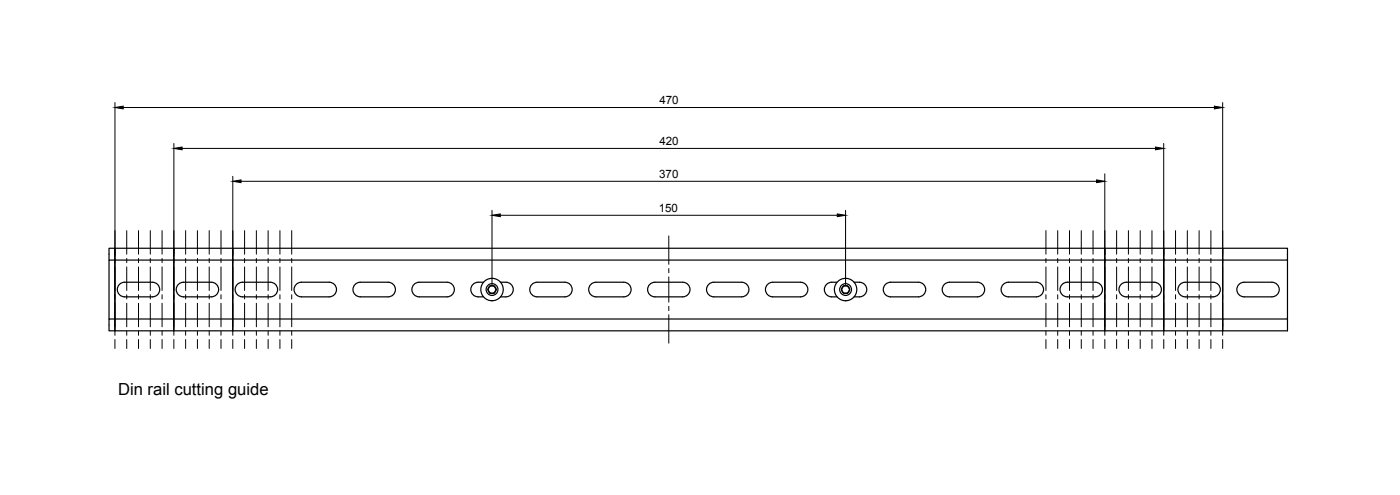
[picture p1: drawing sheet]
<svg xmlns="http://www.w3.org/2000/svg" width="594mm" height="210mm" viewBox="0 0 594 210" stroke-linecap="round" stroke-linejoin="round" font-family="sans-serif">
<defs><g id="words">
<text font-size="7.1" x="50.1" y="167.8">Din rail cutting guide</text>
<g font-size="4.9">
<text x="279.8" y="44.1">470</text>
<text x="279.8" y="61.5">420</text>
<text x="279.7" y="75.5">370</text>
<text x="279.5" y="89.9">150</text>
</g>
</g></defs>
<!-- layer: Layer 1 -->
<g fill="none" stroke="#000" stroke-width=".51">
<path d="M64.6 119.7h-11.7a3.1 3.1 0 0 0-3.1 3.1 3.1 3.1 0 0 0 3.1 3.1h11.7M64.7 119.7a3.1 3.1 0 0 1 3.1 3.1 3.1 3.1 0 0 1-3.1 3.1M205.2 119.7a4.2 4.2 0 0 0-5.1 1.8 3.1 3.1 0 0 0 2.8 4.4h2.3M212.4 119.7a4.2 4.2 0 0 1 5.1 1.8 3.1 3.1 0 0 1-2.8 4.4h-2.3M355.2 119.7a4.2 4.2 0 0 0-5.1 1.8 3.1 3.1 0 0 0 2.8 4.4h2.3M362.4 119.7a4.2 4.2 0 0 1 5 1.8 3.1 3.1 0 0 1-2.7 4.4h-2.3M468.8 107.8v32.6h25v-5.1h25v-25h27.5v-5h-27.5v30h27.5v-25M468.8 107.8v-2.5h25v5h-25v25h-370.1v5.1h-24.9v-35.1h24.9v5h-49.9v25h-2.5v5.1h2.5v-35.1h-2.5v5M468.8 107.8v-2.5h-370.1v35.1h370.1v-5.1h25v-25h25v-5h-25v35.1h52.5v-5.1M468.8 107.8v2.5h-370.1v25h-49.9v5.1h25v-35.1h-25v5h-2.5v25M527.9 119.7h11.8a3.1 3.1 0 0 1 3.1 3.1 3.1 3.1 0 0 1-3.1 3.1h-11.8M527.9 119.7a3.1 3.1 0 0 0-3.1 3.1 3.1 3.1 0 0 0 3.1 3.1"/>
<path d="M75.9 120.4l2-.7h11.8a3.1 3.1 0 0 1 3.1 3.1 3.1 3.1 0 0 1-3.1 3.1h-11.8a3.1 3.1 0 0 1-3-2 3.1 3.1 0 0 1 1-3.5zM100.9 120.4l2-.7h11.8a3.1 3.1 0 0 1 3.1 3.1 3.1 3.1 0 0 1-3.1 3.1h-11.8a3.1 3.1 0 0 1-3-2 3.1 3.1 0 0 1 1-3.5zM125.9 120.4l2-.7h11.8a3.1 3.1 0 0 1 3.1 3.1 3.1 3.1 0 0 1-3.1 3.1h-11.8a3.1 3.1 0 0 1-3-2 3.1 3.1 0 0 1 1-3.5zM150.9 120.4l2-.7h11.8a3.1 3.1 0 0 1 3.1 3.1 3.1 3.1 0 0 1-3.1 3.1h-11.8a3.1 3.1 0 0 1-3-2 3.1 3.1 0 0 1 1-3.5zM175.9 120.4l1.9-.7h11.9a3.1 3.1 0 0 1 3.1 3.1 3.1 3.1 0 0 1-3.1 3.1h-11.8a3.1 3.1 0 0 1-3-2 3.1 3.1 0 0 1 1-3.5zM207.9 124.3h1.7M207.9 124.3l-.9-1.5 .9-1.5 1.8 .1 .8 1.4-.9 1.5M207.9 124.3l1 .3 .7-.3M209.6 124.3a1.73 1.73 0 0 0 .5-2.6 1.73 1.73 0 0 0-2.7 0 1.73 1.73 0 0 0 .5 2.6M225.9 120.4l2-.7h11.8a3.1 3.1 0 0 1 3.1 3.1 3.1 3.1 0 0 1-3.1 3.1h-11.8a3.1 3.1 0 0 1-2.9-2 3.1 3.1 0 0 1 .9-3.5zM250.9 120.4l2-.7h11.8a3.1 3.1 0 0 1 3.1 3.1 3.1 3.1 0 0 1-3.1 3.1h-11.8a3.1 3.1 0 0 1-3-2 3.1 3.1 0 0 1 1-3.5zM275.9 120.4l2-.7h11.8a3.1 3.1 0 0 1 3.1 3.1 3.1 3.1 0 0 1-3.1 3.1h-11.8a3.1 3.1 0 0 1-3-2 3.1 3.1 0 0 1 1-3.5z"/>
<path d="M300.9 120.4l2-.7h11.8a3.1 3.1 0 0 1 3.1 3.1 3.1 3.1 0 0 1-3.1 3.1h-11.8a3.1 3.1 0 0 1-3-2 3.1 3.1 0 0 1 1-3.5zM325.9 120.4l2-.7h11.8a3.1 3.1 0 0 1 3.1 3.1 3.1 3.1 0 0 1-3.1 3.1h-11.8a3.1 3.1 0 0 1-3-2 3.1 3.1 0 0 1 1-3.5zM357.9 124.3h1.7M357.9 124.3l-.9-1.5 .9-1.5h1.7l.7 1.3 .2 .2-.9 1.5M357.9 124.3l1 .3 .7-.3M359.6 124.3a1.73 1.73 0 0 0 .5-2.6 1.73 1.73 0 0 0-2.7 0 1.73 1.73 0 0 0 .5 2.6M375.9 120.4l2-.7h11.8a3.1 3.1 0 0 1 3.1 3.1 3.1 3.1 0 0 1-3.1 3.1h-11.8a3.1 3.1 0 0 1-3-2 3.1 3.1 0 0 1 1-3.5zM400.9 120.4l2-.7h11.8a3.1 3.1 0 0 1 3.1 3.1 3.1 3.1 0 0 1-3.1 3.1h-11.8a3.1 3.1 0 0 1-3-2 3.1 3.1 0 0 1 1-3.5zM425.9 120.4l1.9-.7h11.9a3.1 3.1 0 0 1 3.1 3.1 3.1 3.1 0 0 1-3.1 3.1h-11.8a3.1 3.1 0 0 1-3-2 3.1 3.1 0 0 1 1-3.5zM450.9 120.4l1.9-.7h11.9a3.1 3.1 0 0 1 3.1 3.1 3.1 3.1 0 0 1-3.1 3.1h-11.8a3.1 3.1 0 0 1-3-2 3.1 3.1 0 0 1 1-3.5zM475.9 120.4l2-.7h11.8a3.1 3.1 0 0 1 3.1 3.1 3.1 3.1 0 0 1-3.1 3.1h-11.8a3.1 3.1 0 0 1-3-2 3.1 3.1 0 0 1 1-3.5zM500.9 120.4l2-.7h11.8a3.1 3.1 0 0 1 3.1 3.1 3.1 3.1 0 0 1-3.1 3.1h-11.8a3.1 3.1 0 0 1-3-2 3.1 3.1 0 0 1 1-3.5z"/>
<path d="M518.8 135.3v5.1z"/>
<circle cx="208.8" cy="122.8" r="4.8"/>
<circle cx="208.8" cy="122.8" r="2.51"/>
<circle cx="358.8" cy="122.8" r="4.8"/>
<circle cx="358.8" cy="122.8" r="2.51"/>
</g>
<g fill="none" stroke="#000" stroke-width=".42">
<path d="M48.8 43.5v65.2M48.8 45.6l3.5-.6v1.2zM52.3 45.6h462.9M515.2 45l3.6 .6-3.6 .6zM518.8 43.5v65.2M73.8 63l3.5-.6v1.2zM73.8 60.9v47.8M77.3 63h412.9M98.8 76.9l3.5-.6v1.2zM98.8 74.8v33.9M102.3 76.9h363M465.3 76.3l3.4 .6-3.4 .6z"/>
<path d="M468.7 73.7v34M490.2 62.4l3.5 .6-3.5 .6zM493.7 60.9v47.8M208.8 91.3l3.5-.5v1.1zM208.8 89.2v31.5M212.3 91.3h142.9M355.2 90.8l3.6 .5-3.6 .6zM358.8 89.2v31.5M283.8 100.1v12M283.8 113.9v1.8M283.8 117.5v10.7M283.8 130v1.8"/>
<path d="M283.8 133.6v12"/>
</g>
<path d="M48.8 45.6l3.5-.6v1.2zM515.2 45l3.6 .6-3.6 .6zM73.8 63l3.5-.6v1.2zM98.8 76.9l3.5-.6v1.2zM465.3 76.3l3.4 .6-3.4 .6zM490.2 62.4l3.5 .6-3.5 .6zM208.8 91.3l3.5-.5v1.1zM355.2 90.8l3.6 .5-3.6 .6z" fill="#000"/>
<!-- layer: Layer 2 -->
<g fill="none" stroke="#000" stroke-width=".42" stroke-dasharray="10 1.8 1.8 1.8">
<path d="M48.8 97.8v50M53.8 97.8v50M58.8 97.8v50M63.8 97.8v50M68.8 97.8v50M73.8 97.8v50M78.8 97.8v50M83.8 97.8v50M88.8 97.8v50M93.8 97.8v50M98.8 97.8v50M103.8 97.8v50"/>
<path d="M108.8 97.8v50M113.8 97.8v50M118.8 97.8v50M123.8 97.8v50M443.8 97.8v50M448.8 97.8v50M453.8 97.8v50M458.8 97.8v50M463.8 97.8v50M468.8 97.8v50M473.8 97.8v50M478.8 97.8v50"/>
<path d="M483.8 97.8v50M488.8 97.8v50M493.8 97.8v50M498.8 97.8v50M503.8 97.8v50M508.8 97.8v50M513.8 97.8v50M518.8 97.8v50"/>
</g>
<use href="#words"/>
</svg>
